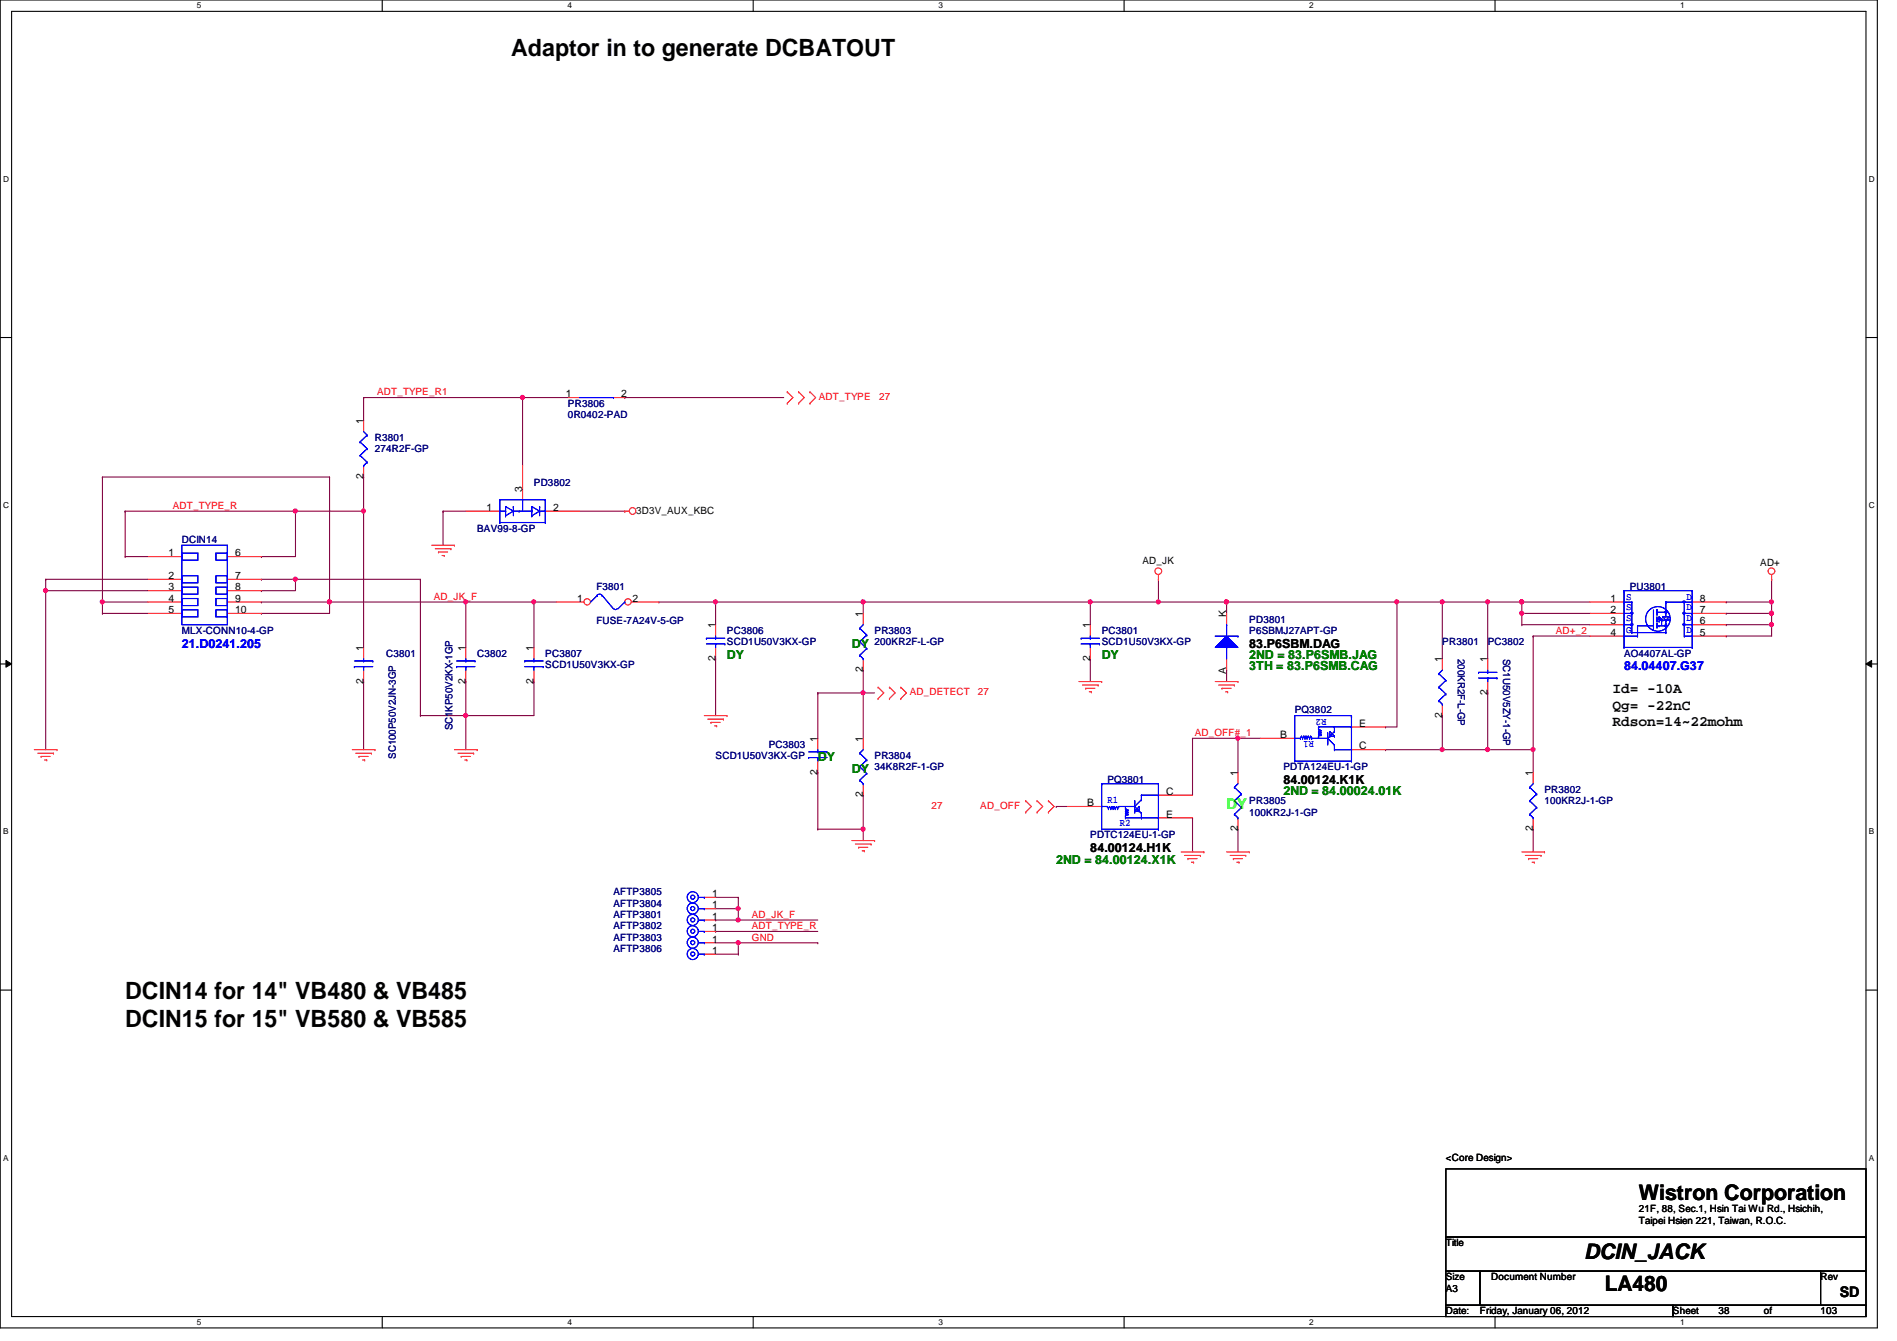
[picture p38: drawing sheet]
<svg xmlns="http://www.w3.org/2000/svg" width="297mm" height="210mm" viewBox="0 0 297 210" stroke-linecap="round" stroke-linejoin="round" font-family="sans-serif">
<defs><g id="words">
<g font-size="3.7">
<text x="80" y="8.8">Adaptor in to generate DCBATOUT</text>
<text x="19.6" y="156.4">DCIN14 for 14&quot; VB480 &amp; VB485</text>
<text x="19.6" y="160.8">DCIN15 for 15&quot; VB580 &amp; VB585</text>
</g>
<g font-size="3.3">
<text x="256.6" y="187.9">Wistron Corporation</text>
<text x="248.1" y="197">DCIN_JACK</text>
<text x="251.3" y="202.1">LA480</text>
</g>
<g font-size="2.3">
<text x="252.5" y="108.5">Id= -10A</text>
<text x="252.5" y="111.1">Qg= -22nC</text>
<text x="252.5" y="113.6">Rdson=14~22mohm</text>
<text x="288.1" y="203">SD</text>
</g>
<text font-size="2.3" fill="#0f0" x="192.1" y="126.6">DY</text>
<g font-size="1.9" fill="#00f">
<text x="28.5" y="101.4">21.D0241.205</text>
<text x="254.3" y="104.9">84.04407.G37</text>
</g>
<g font-size="1.9" fill="#008000">
<text x="133.4" y="101.4">DY</text>
<text x="113.8" y="103.2">DY</text>
<text x="172.5" y="103.2">DY</text>
<text x="195.6" y="104.9">3TH = 83.P6SMB.CAG</text>
<text x="195.6" y="103.2">2ND = 83.P6SMB.JAG</text>
<text x="128.1" y="119.2">DY</text>
<text x="133.4" y="120.9">DY</text>
<text x="201" y="124.5">2ND = 84.00024.01K</text>
<text x="165.4" y="135.2">2ND = 84.00124.X1K</text>
</g>
<g font-size="1.9">
<text x="195.6" y="101.4">83.P6SBM.DAG</text>
<text x="201" y="122.7">84.00124.K1K</text>
<text x="170.7" y="133.4">84.00124.H1K</text>
</g>
<g font-size="1.6" fill="#f00">
<text x="59.1" y="61.9">ADT_TYPE_R1</text>
<text x="128.2" y="62.6">ADT_TYPE</text>
<text x="137.7" y="62.6">27</text>
<text x="27" y="79.7">ADT_TYPE_R</text>
<text x="67.9" y="93.9">AD_JK_F</text>
<text x="243.6" y="99.2">AD+_2</text>
<text x="142.4" y="108.8">AD_DETECT</text>
<text x="153.1" y="108.8">27</text>
<text x="187.1" y="115.2">AD_OFF#_1</text>
<text x="145.8" y="126.6">27</text>
<text x="153.5" y="126.6">AD_OFF</text>
<text x="117.7" y="143.7">AD_JK_F</text>
<text x="117.7" y="145.5">ADT_TYPE_R</text>
<text x="117.7" y="147.2">GND</text>
</g>
<g font-size="1.6">
<text x="88.6" y="62.2">1</text>
<text x="97.3" y="62.2">2</text>
<text x="56.9" y="66.3" transform="rotate(-90 56.9 66.3)">1</text>
<text x="56.9" y="75" transform="rotate(-90 56.9 75)">2</text>
<text x="81.8" y="77" transform="rotate(-90 81.8 77)">3</text>
<text x="76.2" y="80">1</text>
<text x="86.6" y="80">2</text>
<text x="99.6" y="80.4">3D3V_AUX_KBC</text>
<text x="26.4" y="87.1">1</text>
<text x="36.8" y="87.1">6</text>
<text x="178.9" y="88.2">AD_JK</text>
<text x="275.6" y="88.6">AD+</text>
<text x="26.4" y="90.6">2</text>
<text x="26.4" y="92.4">3</text>
<text x="26.4" y="94.2">4</text>
<text x="26.4" y="96">5</text>
<text x="36.8" y="90.6">7</text>
<text x="36.8" y="92.4">8</text>
<text x="36.8" y="94.2">9</text>
<text x="36.8" y="96">10</text>
<text x="90.4" y="94.2">1</text>
<text x="99.1" y="94.2">2</text>
<text x="252.2" y="94.2">1</text>
<text x="252.2" y="96">2</text>
<text x="266.2" y="96">7</text>
<text x="266.2" y="94.2">8</text>
<text x="56.9" y="101.9" transform="rotate(-90 56.9 101.9)">1</text>
<text x="72.9" y="101.9" transform="rotate(-90 72.9 101.9)">1</text>
<text x="83.6" y="101.9" transform="rotate(-90 83.6 101.9)">1</text>
<text x="112" y="98.3" transform="rotate(-90 112 98.3)">1</text>
<text x="135.1" y="96.6" transform="rotate(-90 135.1 96.6)">1</text>
<text x="170.7" y="98.3" transform="rotate(-90 170.7 98.3)">1</text>
<text x="192" y="96.6" transform="rotate(-90 192 96.6)">K</text>
<text x="252.2" y="97.7">3</text>
<text x="252.2" y="99.5">4</text>
<text x="266.2" y="99.5">5</text>
<text x="266.2" y="97.7">6</text>
<text x="56.9" y="107" transform="rotate(-90 56.9 107)">2</text>
<text x="72.9" y="107" transform="rotate(-90 72.9 107)">2</text>
<text x="83.6" y="107" transform="rotate(-90 83.6 107)">2</text>
<text x="112" y="103.5" transform="rotate(-90 112 103.5)">2</text>
<text x="135.1" y="105.2" transform="rotate(-90 135.1 105.2)">2</text>
<text x="170.7" y="103.5" transform="rotate(-90 170.7 103.5)">2</text>
<text x="192" y="105.5" transform="rotate(-90 192 105.5)">A</text>
<text x="225.8" y="103.7" transform="rotate(-90 225.8 103.7)">1</text>
<text x="232.9" y="103.7" transform="rotate(-90 232.9 103.7)">1</text>
<text x="212.8" y="113.7">E</text>
<text x="225.8" y="112.4" transform="rotate(-90 225.8 112.4)">2</text>
<text x="232.9" y="108.8" transform="rotate(-90 232.9 108.8)">2</text>
<text x="128" y="116.1" transform="rotate(-90 128 116.1)">1</text>
<text x="135.1" y="116.1" transform="rotate(-90 135.1 116.1)">1</text>
<text x="200.4" y="115.5">B</text>
<text x="212.8" y="117.3">C</text>
<text x="128" y="121.2" transform="rotate(-90 128 121.2)">2</text>
<text x="135.1" y="124.8" transform="rotate(-90 135.1 124.8)">2</text>
<text x="182.6" y="124.4">C</text>
<text x="193.8" y="121.5" transform="rotate(-90 193.8 121.5)">1</text>
<text x="240" y="121.5" transform="rotate(-90 240 121.5)">1</text>
<text x="170.2" y="126.2">B</text>
<text x="182.6" y="128">E</text>
<text x="193.8" y="130.1" transform="rotate(-90 193.8 130.1)">2</text>
<text x="240" y="130.1" transform="rotate(-90 240 130.1)">2</text>
<text x="111.5" y="140.4">1</text>
<text x="111.5" y="144">1</text>
<text x="111.5" y="142.2">1</text>
<text x="111.5" y="145.8">1</text>
<text x="111.5" y="149.3">1</text>
<text x="111.5" y="147.5">1</text>
<text x="226.4" y="181.7">&lt;Core Design&gt;</text>
<text x="256.6" y="189.7">21F, 88, Sec.1, Hsin Tai Wu Rd., Hsichih,</text>
<text x="256.6" y="191.6">Taipei Hsien 221, Taiwan, R.O.C.</text>
<text x="226.4" y="195.1">Title</text>
<text x="226.4" y="200.4">Size</text>
<text x="226.4" y="202.2">A3</text>
<text x="233.5" y="200.4">Document Number</text>
<text x="285.1" y="200.4">Rev</text>
<text x="226.4" y="205.7">Date:</text>
<text x="231.7" y="205.7">Friday, January 06, 2012</text>
<text x="262" y="205.7">Sheet</text>
<text x="269.1" y="205.7">38</text>
<text x="276.2" y="205.7">of</text>
<text x="285.1" y="205.7">103</text>
</g>
<g font-size="1.6" fill="#000080">
<text x="88.9" y="63.7">PR3806</text>
<text x="88.9" y="65.4">0R0402-PAD</text>
<text x="58.7" y="69">R3801</text>
<text x="58.7" y="70.8">274R2F-GP</text>
<text x="83.6" y="76.1">PD3802</text>
<text x="74.7" y="83.2">BAV99-8-GP</text>
<text x="28.5" y="85">DCIN14</text>
<text x="93.4" y="92.3">F3801</text>
<text x="255.2" y="92.3">PU3801</text>
<text x="28.5" y="99.2">MLX-CONN10-4-GP</text>
<text x="93.4" y="97.6">FUSE-7A24V-5-GP</text>
<text x="113.8" y="99.2">PC3806</text>
<text x="113.8" y="101">SCD1U50V3KX-GP</text>
<text x="136.9" y="99.2">PR3803</text>
<text x="136.9" y="101">200KR2F-L-GP</text>
<text x="172.5" y="99.2">PC3801</text>
<text x="172.5" y="101">SCD1U50V3KX-GP</text>
<text x="195.6" y="97.5">PD3801</text>
<text x="195.6" y="99.2">P6SBMJ27APT-GP</text>
<text x="225.8" y="101">PR3801</text>
<text x="233" y="101">PC3802</text>
<text x="60.5" y="102.8">C3801</text>
<text x="74.7" y="102.8">C3802</text>
<text x="85.4" y="102.8">PC3807</text>
<text x="85.4" y="104.6">SCD1U50V3KX-GP</text>
<text x="228.3" y="103.1" transform="rotate(90 228.3 103.1)">200KR2F-L-GP</text>
<text x="235.4" y="103.1" transform="rotate(90 235.4 103.1)">SC1U50V5ZY-1-GP</text>
<text x="254.3" y="102.8">AO4407AL-GP</text>
<text x="202.7" y="111.7">PQ3802</text>
<text x="62" y="118.8" transform="rotate(-90 62 118.8)">SC100P50V2JN-3GP</text>
<text x="70.9" y="114.3" transform="rotate(-90 70.9 114.3)">SC1KP50V2KX-1GP</text>
<text x="112.1" y="118.8">SCD1U50V3KX-GP</text>
<text x="120.4" y="117">PC3803</text>
<text x="136.9" y="118.8">PR3804</text>
<text x="136.9" y="120.6">34K8R2F-1-GP</text>
<text x="173.4" y="122.5">PQ3801</text>
<text x="195.6" y="125.9">PR3805</text>
<text x="201" y="120.6">PDTA124EU-1-GP</text>
<text x="241.8" y="124.1">PR3802</text>
<text x="241.8" y="125.9">100KR2J-1-GP</text>
<text x="170.7" y="131.2">PDTC124EU-1-GP</text>
<text x="195.6" y="127.7">100KR2J-1-GP</text>
<text x="96.1" y="140.1">AFTP3805</text>
<text x="96.1" y="143.7">AFTP3801</text>
<text x="96.1" y="141.9">AFTP3804</text>
<text x="96.1" y="145.5">AFTP3802</text>
<text x="96.1" y="149">AFTP3806</text>
<text x="96.1" y="147.2">AFTP3803</text>
</g>
<g font-size="1.6" fill="#00f">
<text x="254.6" y="93.9">S</text>
<text x="254.6" y="95.5">S</text>
<text x="264.1" y="95.5">D</text>
<text x="264.1" y="93.9">D</text>
<text x="254.6" y="97.2">S</text>
<text x="254.6" y="99">G</text>
<text x="264.1" y="99">D</text>
<text x="264.1" y="97.2">D</text>
<text x="207.7" y="112.5" transform="rotate(180 207.7 112.5)">R2</text>
<text x="205.7" y="116" transform="rotate(180 205.7 116)">R1</text>
<text x="173.4" y="125.7">R1</text>
<text x="175.3" y="129.2">R2</text>
</g>
<g font-size="1.3">
<text x="30.8" y="1.3">5</text>
<text x="88.9" y="1.3">4</text>
<text x="146.9" y="1.3">3</text>
<text x="205" y="1.3">2</text>
<text x="263.1" y="1.3">1</text>
<text x=".5" y="28.4">D</text>
<text x="292.6" y="28.4">D</text>
<text x=".5" y="79.5">C</text>
<text x="292.6" y="79.5">C</text>
<text x=".5" y="130.6">B</text>
<text x="292.6" y="130.6">B</text>
<text x=".5" y="181.7">A</text>
<text x="292.6" y="181.7">A</text>
<text x="30.8" y="207.4">5</text>
<text x="88.9" y="207.4">4</text>
<text x="146.9" y="207.4">3</text>
<text x="205" y="207.4">2</text>
<text x="263.1" y="207.4">1</text>
</g>
</g></defs>
<path d="M0 0h294v207.9h-294zM1.8 1.8h290.4v204.3h-290.4z" fill="none" stroke="#000" stroke-width=".17"/>
<g fill="#fff">
<path d="M30.8 .2h.7v1.4h-.7z"/>
<path d="M30.8 206.2h.7v1.4h-.7z"/>
</g>
<path d="M59.9 0v1.8M59.9 206.1v1.8" fill="none" stroke="#000" stroke-width=".17"/>
<g fill="#fff">
<path d="M88.9 .2h.6v1.4h-.6z"/>
<path d="M88.9 206.2h.6v1.4h-.6z"/>
</g>
<path d="M117.9 0v1.8M117.9 206.1v1.8" fill="none" stroke="#000" stroke-width=".17"/>
<g fill="#fff">
<path d="M146.9 .2h.7v1.4h-.7z"/>
<path d="M146.9 206.2h.7v1.4h-.7z"/>
</g>
<path d="M176 0v1.8M176 206.1v1.8" fill="none" stroke="#000" stroke-width=".17"/>
<g fill="#fff">
<path d="M205 .2h.7v1.4h-.7z"/>
<path d="M205 206.2h.7v1.4h-.7z"/>
</g>
<path d="M234.1 0v1.8M234.1 206.1v1.8" fill="none" stroke="#000" stroke-width=".17"/>
<g fill="#fff">
<path d="M263.1 .2h.7v1.4h-.7z"/>
<path d="M263.1 206.2h.7v1.4h-.7z"/>
<path d="M.5 27.3h.9v1.4h-.9z"/>
<path d="M292.6 27.3h.9v1.4h-.9z"/>
<path d="M.5 78.4h.9v1.4h-.9z"/>
<path d="M292.6 78.4h.9v1.4h-.9z"/>
</g>
<path d="M0 52.8h1.8M292.2 52.8h1.8" fill="none" stroke="#000" stroke-width=".17"/>
<g fill="#fff">
<path d="M.5 129.5h.8v1.4h-.8z"/>
<path d="M292.6 129.5h.9v1.4h-.9z"/>
</g>
<path d="M0 103.9h1.8M292.2 103.9h1.8" fill="none" stroke="#000" stroke-width=".17"/>
<path d="M.9 103.4l.9 .5-.9 .5zM292.2 103.9l.9-.5v1z" fill="#000"/>
<path d="M.9 103.4l.9 .5-.9 .5zM292.2 103.9l.9-.5v1z" fill="none" stroke="#000" stroke-width=".16"/>
<g fill="#fff">
<path d="M.5 180.5h.8v1.4h-.8z"/>
<path d="M292.6 180.5h.9v1.4h-.9z"/>
</g>
<path d="M0 155h1.8M292.2 155h1.8" fill="none" stroke="#000" stroke-width=".17"/>
<path d="M192.1 94.2h.1M192.1 94.2h26.6" fill="none" stroke="#800040" stroke-width=".17"/>
<circle cx="192" cy="94.2" r=".32" fill="#f0f"/>
<circle cx="192" cy="94.2" r=".32" fill="none" stroke="#f0f" stroke-width=".17"/>
<path d="M277.4 94.2h.1M277.4 94.2v1.8M170.7 103.1h.1M170.7 103.1v3.6M193.8 115.6h.1M193.8 115.6h3.6" fill="none" stroke="#800040" stroke-width=".17"/>
<circle cx="277.4" cy="96" r=".32" fill="#f0f"/>
<circle cx="277.4" cy="96" r=".32" fill="none" stroke="#f0f" stroke-width=".17"/>
<path d="M238.3 97.8h.1M238.3 96h.1M238.3 97.8h10.7M238.3 96h10.7M238.3 96v1.8M186.7 128h.1M186.7 128v5.3" fill="none" stroke="#800040" stroke-width=".17"/>
<circle cx="238.3" cy="96" r=".32" fill="#f0f"/>
<circle cx="238.3" cy="96" r=".32" fill="none" stroke="#f0f" stroke-width=".17"/>
<path d="M233 94.2h.1M233 94.2h5.3" fill="none" stroke="#800040" stroke-width=".17"/>
<circle cx="238.3" cy="94.2" r=".32" fill="#f0f"/>
<circle cx="238.3" cy="94.2" r=".32" fill="none" stroke="#f0f" stroke-width=".17"/>
<circle cx="232.9" cy="94.2" r=".32" fill="#f0f"/>
<circle cx="232.9" cy="94.2" r=".32" fill="none" stroke="#f0f" stroke-width=".17"/>
<path d="M233 94.2h.1M233 94.2v8.9M240.1 117.3h.1M240.1 117.3v3.6" fill="none" stroke="#800040" stroke-width=".17"/>
<circle cx="240" cy="117.3" r=".32" fill="#f0f"/>
<circle cx="240" cy="117.3" r=".32" fill="none" stroke="#f0f" stroke-width=".17"/>
<path d="M270.3 94.2h.1M270.3 94.2h7.1M225.8 112h.1M225.8 112v5.3" fill="none" stroke="#800040" stroke-width=".17"/>
<circle cx="277.4" cy="94.2" r=".32" fill="#f0f"/>
<circle cx="277.4" cy="94.2" r=".32" fill="none" stroke="#f0f" stroke-width=".17"/>
<path d="M270.3 96h.1M270.3 99.6h.1M270.3 96h7.1M270.3 99.6h7.1M225.8 117.3h.1M225.8 117.3h7.2" fill="none" stroke="#800040" stroke-width=".17"/>
<circle cx="225.8" cy="117.3" r=".32" fill="#f0f"/>
<circle cx="225.8" cy="117.3" r=".32" fill="none" stroke="#f0f" stroke-width=".17"/>
<path d="M217 117.3h.1M217 117.3h8.8M233 117.3h.1M233 117.3h7.1" fill="none" stroke="#800040" stroke-width=".17"/>
<circle cx="232.9" cy="117.3" r=".32" fill="#f0f"/>
<circle cx="232.9" cy="117.3" r=".32" fill="none" stroke="#f0f" stroke-width=".17"/>
<path d="M225.8 94.2h.1M225.8 94.2v8.9M233 108.5h.1M233 108.5v8.8" fill="none" stroke="#800040" stroke-width=".17"/>
<circle cx="225.8" cy="94.2" r=".32" fill="#f0f"/>
<circle cx="225.8" cy="94.2" r=".32" fill="none" stroke="#f0f" stroke-width=".17"/>
<path d="M218.7 94.2h.1M218.7 94.2h7.1M240.1 99.6h.1M240.1 99.6h8.9M277.4 97.8h.1M277.4 97.8v1.8" fill="none" stroke="#800040" stroke-width=".17"/>
<circle cx="218.7" cy="94.2" r=".32" fill="#f0f"/>
<circle cx="218.7" cy="94.2" r=".32" fill="none" stroke="#f0f" stroke-width=".17"/>
<path d="M270.3 97.8h.1M270.3 97.8h7.1M240.1 129.8h.1M240.1 129.8v3.5" fill="none" stroke="#800040" stroke-width=".17"/>
<circle cx="277.4" cy="97.8" r=".32" fill="#f0f"/>
<circle cx="277.4" cy="97.8" r=".32" fill="none" stroke="#f0f" stroke-width=".17"/>
<path d="M170.7 94.2h.1M170.7 94.2v3.6M181.4 90.7h.1M181.4 90.7v3.5h-10.7M192.1 94.2h.1M192.1 94.2v1.8M218.7 94.2h.1M218.7 94.2v19.6M165.4 126.2h.1M165.4 126.2h1.8" fill="none" stroke="#800040" stroke-width=".17"/>
<circle cx="170.7" cy="94.2" r=".32" fill="#f0f"/>
<circle cx="170.7" cy="94.2" r=".32" fill="none" stroke="#f0f" stroke-width=".17"/>
<path d="M277.4 96h.1M277.4 96v1.8M192.1 104.9h.1M192.1 104.9v1.8" fill="none" stroke="#800040" stroke-width=".17"/>
<circle cx="277.4" cy="96" r=".32" fill="#f0f"/>
<circle cx="277.4" cy="96" r=".32" fill="none" stroke="#f0f" stroke-width=".17"/>
<path d="M238.3 94.2h.1M238.3 94.2h10.7M238.3 94.2v1.8M240.1 99.6h.1M240.1 99.6v17.7M277.4 90.7h.1M277.4 90.7v3.5M186.7 115.6h.1M186.7 115.6v8.9" fill="none" stroke="#800040" stroke-width=".17"/>
<circle cx="238.3" cy="94.2" r=".32" fill="#f0f"/>
<circle cx="238.3" cy="94.2" r=".32" fill="none" stroke="#f0f" stroke-width=".17"/>
<path d="M181.4 94.2h.1M181.4 94.2h10.7" fill="none" stroke="#800040" stroke-width=".17"/>
<circle cx="192" cy="94.2" r=".32" fill="#f0f"/>
<circle cx="192" cy="94.2" r=".32" fill="none" stroke="#f0f" stroke-width=".17"/>
<circle cx="181.4" cy="94.2" r=".32" fill="#f0f"/>
<circle cx="181.4" cy="94.2" r=".32" fill="none" stroke="#f0f" stroke-width=".17"/>
<path d="M128.1 108.5h.1M128.1 108.5h7.1M135.2 108.5h.1M135.2 108.5v7.1M135.2 129.8h.1M135.2 129.8v1.8" fill="none" stroke="#800040" stroke-width=".17"/>
<circle cx="135.1" cy="129.8" r=".32" fill="#f0f"/>
<circle cx="135.1" cy="129.8" r=".32" fill="none" stroke="#f0f" stroke-width=".17"/>
<path d="M135.2 108.5h.1M135.2 108.5h1.7" fill="none" stroke="#800040" stroke-width=".17"/>
<circle cx="135.1" cy="108.4" r=".32" fill="#f0f"/>
<circle cx="135.1" cy="108.4" r=".32" fill="none" stroke="#f0f" stroke-width=".17"/>
<path d="M135.2 94.2h.1M135.2 94.2v1.8M135.2 94.2h35.5M128.1 108.5h.1M128.1 108.5v7.1M135.2 104.9h.1M135.2 104.9v3.6M128.1 120.9h.1M128.1 129.8h.1M128.1 120.9v8.9M135.2 124.5h.1M135.2 124.5v5.3h-7.1" fill="none" stroke="#800040" stroke-width=".17"/>
<circle cx="135.1" cy="94.2" r=".32" fill="#f0f"/>
<circle cx="135.1" cy="94.2" r=".32" fill="none" stroke="#f0f" stroke-width=".17"/>
<path d="M7.2 90.7h.1M7.2 90.7h16M40.9 96h.1M46.3 90.7h.1M46.3 90.7v1.8M51.6 94.2h.1M51.6 94.2v1.8h-10.7M225.8 94.2h.1M225.8 94.2h7.2M217 113.8h.1M217 113.8h1.7" fill="none" stroke="#800040" stroke-width=".17"/>
<circle cx="51.6" cy="94.2" r=".32" fill="#f0f"/>
<circle cx="51.6" cy="94.2" r=".32" fill="none" stroke="#f0f" stroke-width=".17"/>
<g fill="none" stroke="#800040" stroke-width=".17">
<path d="M16 74.7h.1M16 74.7h35.6M51.6 74.7h.1M51.6 74.7v19.5h-10.7M7.2 92.5h.1M7.2 92.5v24.8M40.9 94.2h.1M46.3 80h.1M46.3 80v7.1M56.9 106.7h.1M56.9 106.7v10.6M72.9 112h.1"/>
<path d="M72.9 112v5.3"/>
</g>
<circle cx="7.1" cy="92.4" r=".32" fill="#f0f"/>
<circle cx="7.1" cy="92.4" r=".32" fill="none" stroke="#f0f" stroke-width=".17"/>
<path d="M83.6 94.2h.1M83.6 94.2h3.6" fill="none" stroke="#800040" stroke-width=".17"/>
<circle cx="83.6" cy="94.2" r=".32" fill="#f0f"/>
<circle cx="83.6" cy="94.2" r=".32" fill="none" stroke="#f0f" stroke-width=".17"/>
<path d="M46.3 80h.1M46.3 80h10.6M103.2 94.2h.1M103.2 94.2h8.9M112.1 94.2h.1M112.1 94.2v3.6" fill="none" stroke="#800040" stroke-width=".17"/>
<circle cx="46.2" cy="80" r=".32" fill="#f0f"/>
<circle cx="46.2" cy="80" r=".32" fill="none" stroke="#f0f" stroke-width=".17"/>
<path d="M56.9 62.2h.1M56.9 62.2v3.6M72.9 106.7h.1M72.9 106.7v5.3" fill="none" stroke="#800040" stroke-width=".17"/>
<circle cx="72.9" cy="112" r=".32" fill="#f0f"/>
<circle cx="72.9" cy="112" r=".32" fill="none" stroke="#f0f" stroke-width=".17"/>
<path d="M7.2 92.5h.1M7.2 92.5h16M16 96h.1M16 96h7.2M19.6 87.1h.1M19.6 87.1h3.6M56.9 80h.1M56.9 80v21.3" fill="none" stroke="#800040" stroke-width=".17"/>
<circle cx="56.9" cy="80" r=".32" fill="#f0f"/>
<circle cx="56.9" cy="80" r=".32" fill="none" stroke="#f0f" stroke-width=".17"/>
<g fill="none" stroke="#800040" stroke-width=".17">
<path d="M16 74.7h.1M16 74.7v21.3M16 94.2h.1M16 94.2h7.2M19.6 80h.1M19.6 80v7.1M40.9 92.5h.1M40.9 92.5h5.4M65.8 90.7h.1M65.8 90.7v21.3M72.9 94.2h.1M72.9 94.2v7.1"/>
<path d="M112.1 103.1h.1M112.1 103.1v8.9"/>
</g>
<circle cx="16" cy="94.2" r=".32" fill="#f0f"/>
<circle cx="16" cy="94.2" r=".32" fill="none" stroke="#f0f" stroke-width=".17"/>
<path d="M7.2 90.7h.1M7.2 90.7v1.8M19.6 80h.1M19.6 80h26.7M40.9 87.1h.1M40.9 90.7h.1M40.9 87.1h5.4M40.9 90.7h5.4M51.6 94.2h.1M51.6 94.2h21.3M65.8 112h.1M65.8 112h7.1" fill="none" stroke="#800040" stroke-width=".17"/>
<circle cx="51.6" cy="94.2" r=".32" fill="#f0f"/>
<circle cx="51.6" cy="94.2" r=".32" fill="none" stroke="#f0f" stroke-width=".17"/>
<path d="M56.9 74.7h.1M56.9 74.7v5.3M112.1 94.2h.1M112.1 94.2h23.1" fill="none" stroke="#800040" stroke-width=".17"/>
<circle cx="112" cy="94.2" r=".32" fill="#f0f"/>
<circle cx="112" cy="94.2" r=".32" fill="none" stroke="#f0f" stroke-width=".17"/>
<path d="M46.3 90.7h.1M46.3 90.7h19.5" fill="none" stroke="#800040" stroke-width=".17"/>
<circle cx="46.2" cy="90.7" r=".32" fill="#f0f"/>
<circle cx="46.2" cy="90.7" r=".32" fill="none" stroke="#f0f" stroke-width=".17"/>
<path d="M193.8 115.6h.1M193.8 115.6v5.3" fill="none" stroke="#800040" stroke-width=".17"/>
<circle cx="193.8" cy="115.5" r=".32" fill="#f0f"/>
<circle cx="193.8" cy="115.5" r=".32" fill="none" stroke="#f0f" stroke-width=".17"/>
<path d="M81.8 62.2h.1M81.8 62.2h7.1M186.7 115.6h.1M186.7 115.6h7.1M193.8 129.8h.1M193.8 129.8v3.5" fill="none" stroke="#800040" stroke-width=".17"/>
<circle cx="81.8" cy="62.2" r=".32" fill="#f0f"/>
<circle cx="81.8" cy="62.2" r=".32" fill="none" stroke="#f0f" stroke-width=".17"/>
<path d="M97.8 62.2h.1M97.8 62.2h24.9M112.1 145.8h.1M112.1 145.8h16M112.1 147.6h3.5M112.1 142.2h3.5M115.6 144h.1M115.6 147.6h.1M115.6 142.2h.1M115.6 144h12.5M115.6 142.2v1.8" fill="none" stroke="#800040" stroke-width=".17"/>
<circle cx="115.6" cy="142.2" r=".32" fill="#f0f"/>
<circle cx="115.6" cy="142.2" r=".32" fill="none" stroke="#f0f" stroke-width=".17"/>
<circle cx="115.6" cy="144" r=".32" fill="#f0f"/>
<circle cx="115.6" cy="144" r=".32" fill="none" stroke="#f0f" stroke-width=".17"/>
<g fill="none" stroke="#800040" stroke-width=".17">
<path d="M56.9 62.2h.1M56.9 62.2h24.9M81.8 62.2h.1M81.8 62.2v10.7M69.4 80h.1M69.4 80v5.3M69.4 80h3.5M72.9 94.2h.1M72.9 94.2h10.7M83.6 94.2h.1M83.6 94.2v7.1M90.7 80h7.1"/>
<path d="M97.8 80h.1M72.9 112h.1M83.6 106.7h.1M83.6 106.7v5.3h-10.7M112.1 144h.1M112.1 144h3.5M112.1 140.5h3.5M115.6 140.5h.1M115.6 142.2h.1M115.6 140.5v1.7"/>
</g>
<circle cx="72.9" cy="94.2" r=".32" fill="#f0f"/>
<circle cx="72.9" cy="94.2" r=".32" fill="none" stroke="#f0f" stroke-width=".17"/>
<path d="M112.1 149.4h3.5M115.6 149.4h.1M115.6 147.6h.1M115.6 147.6v1.8" fill="none" stroke="#800040" stroke-width=".17"/>
<circle cx="115.6" cy="147.5" r=".32" fill="#f0f"/>
<circle cx="115.6" cy="147.5" r=".32" fill="none" stroke="#f0f" stroke-width=".17"/>
<path d="M115.6 147.6h12.5M128.1 147.6h.1" fill="none" stroke="#800040" stroke-width=".17"/>
<g fill="none" stroke="#f00" stroke-width=".17">
<path d="M56.9 65.8v1.8M56.9 72.9v1.8M81.8 72.9v5.3M88.9 62.2h1.8M96.1 62.2h1.7M123.3 63.1h.1M123.3 61.3h.1M123.3 61.3l.9 .9-.9 .9M125 61.3h.1M125 63.1h.1M125 61.3l.9 .9-.9 .9M126.8 63.1h.1"/>
<path d="M126.8 61.3h.1M126.8 61.3l.9 .9-.9 .9M23.2 87.1h5.3M23.2 90.7h5.3M23.2 92.5h5.3M23.2 94.2h5.3M23.2 96h5.3M35.6 87.1h5.3M35.6 90.7h5.3M35.6 92.5h5.3M35.6 94.2h5.3M35.6 96h5.3"/>
<path d="M67.6 85.3h3.6M68.2 85.9h2.4M68.7 86.4h.1M68.7 86.4h1.4M69.2 87h.4M69.6 87h.1M70.6 85.9h.1M71.2 85.3h.1M72.9 80h5.4M85.4 80h5.3M97.8 80h.1M97.8 80h.7"/>
<path d="M112.1 97.8v1.8M135.2 96v1.8M181.4 90.7h.1M181.4 90v.7M192.1 96v1.8M277.4 90.7h.1M277.4 90v.7M5.4 117.3h3.5M5.9 117.9h2.5M6.4 118.4h.1M6.4 118.4h1.5M7 119h.3"/>
<path d="M7.3 119h.1M8.4 117.9h.1M8.9 117.3h.1M55.2 117.3h3.5M55.7 117.9h2.5M56.2 118.4h.1M56.2 118.4h1.5M56.8 119h.3M57.1 119h.1M58.2 117.9h.1M58.7 117.3h.1M71.2 117.3h3.5"/>
<path d="M71.7 117.9h2.5M72.2 118.4h.1M72.2 118.4h1.5M72.8 119h.3M72.9 101.3v1.8M72.9 104.9v1.8M73.1 119h.1M74.2 117.9h.1M74.7 117.3h.1M83.6 101.3v1.8M83.6 104.9v1.8M110.3 112h3.5"/>
<path d="M110.8 112.6h2.5M111.3 113.1h.1M111.3 113.1h1.5M111.9 113.6h.3M112.1 101.3v1.8M112.2 113.6h.1M113.3 112.6h.1M113.8 112h.1M128.1 115.6v1.7M128.1 119.1v1.8M135.2 103.1v1.8M135.2 115.6v1.7"/>
<path d="M137.5 109.3h.1M137.5 107.6h.1M137.5 107.6l.9 .9-.9 .8M139.3 107.6h.1M139.3 109.3h.1M139.3 107.6l.9 .9-.9 .8M141.1 109.3h.1M141.1 107.6h.1M141.1 107.6l.8 .9-.8 .8M168.9 106.7h3.6M169.5 107.2h2.5M170 107.7h.1"/>
<path d="M170 107.7h1.4M170.6 108.3h.3M170.9 108.3h.1M172 107.2h.1M172.5 106.7h.1M190.3 106.7h3.5M190.8 107.2h2.5M191.3 107.7h.1M191.3 107.7h1.5M191.9 108.3h.3M192.1 103.1v1.8M192.2 108.3h.1"/>
<path d="M193.3 107.2h.1M193.8 106.7h.1M197.4 115.6h5.3M211.6 117.3h5.4M211.6 113.8h5.4M225.8 103.1v1.8M225.8 110.2v1.8M233 103.1v1.8M233 106.7v1.8M133.4 131.6h3.5M133.9 132.1h2.5M134.4 132.6h.1"/>
<path d="M134.4 132.6h1.5M135 133.2h.3M135.2 122.7v1.8M135.3 133.2h.1M136.4 132.1h.1M136.9 131.6h.1M160.6 127.1h.1M160.6 125.3h.1M160.6 125.3l.9 .9-.9 .9M162.4 125.3h.1M162.4 127.1h.1M162.4 125.3l.9 .9-.9 .9"/>
<path d="M164.2 127.1h.1M164.2 125.3h.1M164.2 125.3l.9 .9-.9 .9M185 133.3h3.5M185.5 133.9h2.5M186 134.4h.1M186 134.4h1.4M186.6 135h.3M186.9 135h.1M188 133.9h.1M188.5 133.3h.1M192.1 133.3h3.5"/>
<path d="M192.6 133.9h2.5M193.1 134.4h.1M193.1 134.4h1.5M193.7 135h.3M194 135h.1M195.1 133.9h.1M195.6 133.3h.1M238.3 133.3h3.5M238.8 133.9h2.5M239.3 134.4h.1M239.3 134.4h1.5M239.9 135h.3"/>
<path d="M240.1 120.9v1.8M240.1 128v1.8M240.2 135h.1M241.3 133.9h.1M241.8 133.3h.1M110.3 140.5h1.8M110.3 145.8h1.8M110.3 144h1.8M110.3 142.2h1.8"/>
<circle cx="99" cy="80" r=".52"/>
<circle cx="181.4" cy="89.4" r=".52"/>
<circle cx="277.4" cy="89.4" r=".52"/>
</g>
<path d="M226.4 183h65.8v10.6h-65.8zM226.4 193.6h65.8v5.4h-65.8zM226.4 199h5.3v5.3h-5.3zM231.7 199h53.4v5.3h-53.4zM285.1 199h7.1v5.3h-7.1zM226.4 204.3h35.6v1.8h-35.6zM262 204.3h30.2v1.8h-30.2z" fill="none" stroke="#000" stroke-width=".17"/>
<g fill="none" stroke="#00f" stroke-width=".17">
<path d="M56.4 69.2h.1M56.4 71.3h.1M56.4 69.2l1.1 1M56.4 71.3l1.1 1M56.9 72.9h.1M56.9 67.6l.6 .5M57.5 68.1h.1M57.5 70.2h.1M57.5 72.3h.1M57.5 68.1l-1.1 1.1M57.5 70.2l-1.1 1.1M57.5 72.3l-.6 .6"/>
<path d="M78.3 78.2h.1M78.3 78.2v3.6M78.3 78.2h7.1M79.2 79.3h.1M79.2 79.3v1.4M79.2 79.3l1.2 .7M80.4 79.3h.1M80.4 79.3v1.4M81.8 78.2h.1M81.8 78.2v1.8M83.3 79.3h.1M83.3 79.3v1.4"/>
<path d="M83.3 79.3l1.2 .7M84.5 79.3h.1M84.5 79.3v1.4M85.4 78.2h.1M85.4 78.2v3.6M90.7 62.2h5.4M96.1 62.2h.1M28.5 86.6h2.5v1.1h-2.5zM28.5 90.1h2.5v1.1h-2.5zM28.5 91.9h2.5v1.1h-2.5zM28.5 93.7h2.5v1.1h-2.5zM28.5 95.5h2.5v1.1h-2.5z"/>
<path d="M28.5 85.3h7.1v12.5h-7.1zM33.8 86.6h1.8v1.1h-1.8zM33.8 90.1h1.8v1.1h-1.8zM33.8 91.9h1.8v1.1h-1.8zM33.8 93.7h1.8v1.1h-1.8zM33.8 95.5h1.8v1.1h-1.8zM78.3 81.8h.1M78.3 80h.9M78.3 81.8h7.1M79.2 80h.1M79.2 80.7h.1M80.4 80h.1"/>
<path d="M80.4 80h2.9M80.4 80l-1.2 .7M81.3 80h.1M83.3 80h.1M83.3 80.7h.1M84.5 80h.1M84.5 80h.9M84.5 80l-1.2 .7M85.4 80h.1M85.4 81.8h.1M110.6 99.9h.1M110.6 99.9h2.9"/>
<path d="M112.1 99.9h.1M112.1 99.6v.3M134.6 98.3h.1M134.6 98.3l1.1 1.1M135.2 97.8l-.6 .5M135.7 99.4h.1M135.7 99.4l-1.1 1.1M71.5 104.4h.1M71.5 103.5h2.9M71.5 104.4h2.9M72.9 103.5h.1M72.9 104.4h.1"/>
<path d="M72.9 103.1v.4M72.9 104.4v.5M74.4 103.5h.1M82.2 103.5h.1M82.2 103.5h2.8M82.2 104.4h2.8M83.6 103.5h.1M83.6 104.4h.1M83.6 103.1v.4M83.6 104.4v.5M85 104.4h.1M110.6 100.8h2.9"/>
<path d="M112.1 100.8h.1M112.1 100.8v.5M113.5 100.8h.1M126.6 118.6h.1M126.6 117.7h2.9M126.6 118.6h2.9M128.1 117.7h.1M128.1 118.6h.1M128.1 117.3v.4M128.1 118.6v.5M129.5 117.7h.1M134.6 117.9h.1"/>
<path d="M134.6 100.5h.1M134.6 102.6h.1M134.6 117.9l1.1 1.1M134.6 100.5l1.1 1M134.6 102.6l.6 .5M135.2 103.1h.1M135.2 117.3l-.6 .6M135.7 119h.1M135.7 101.5h.1M135.7 119l-1.1 1M135.7 101.5l-1.1 1.1M202.7 112h.1"/>
<path d="M202.7 119.1h.1M202.7 115.6h.9M202.7 112h8.9M202.7 112v7.1M202.7 119.1h8.9M203.6 115.6h.1M203.8 115.2h.1M203.8 115.2l-.2 .4M203.8 115.2l.2 .4M204 115.6h.1M204.2 115.2h.1M204.2 115.2l-.2 .4"/>
<path d="M204.2 115.2l.1 .4M204.3 115.6h.1M204.5 115.2h.1M204.5 115.2l-.2 .4M204.5 115.2l.2 .4M204.7 115.6h.1M204.8 115.2h.1M204.8 115.2l-.1 .4M204.8 115.2l.3 .4M205.1 115.6h.1M205.2 115.2h.1M205.2 115.2l-.1 .4"/>
<path d="M205.2 115.2l.2 .4M205.4 115.6h.1M205.4 115.6h2.5M206.5 115.2h.1M206.5 114.9h.1M206.5 114.5h.1M206.5 114.1h.1M206.5 113.8h.1M206.5 113.8h5.1M206.5 113.8v.3M206.5 115.2v.4M206.5 114.9l.3 .1"/>
<path d="M206.5 114.5l.3 .2M206.5 114.1l.3 .2M206.8 115h.1M206.8 114.7h.1M206.8 114.3h.1M206.8 115l-.3 .2M206.8 114.7l-.3 .2M206.8 114.3l-.3 .2M207.9 115.6h.1M207.9 116.5h.1M207.9 114.7v1.8M207.9 115.6l1.1 1"/>
<path d="M208.2 114.5h.1M208.2 115h.1M208.2 115.2h.1M208.2 115.2h.8M208.2 114.5l.8 .7M208.2 114.5v.7M209 114.5h.1M209 113.8h.1M209 116.6h.1M209 117.3h.1M209 115.2h.1M209 114.5l-1.1 1.1"/>
<path d="M209 113.8v.7M209 116.6v.7M209 117.3h2.6M211.6 113.8h.1M211.6 117.3h.1M211.6 112.2h.1M211.6 112h.1M211.6 119.1h.1M211.6 112v7.1M225.3 105.5h.1M225.3 107.6h.1M225.3 109.7h.1"/>
<path d="M225.3 105.5l1.1 1M225.3 107.6l1.1 1M225.3 109.7l.5 .5M225.8 110.2h.1M225.8 104.9l-.5 .6M226.4 106.5h.1M226.4 108.6h.1M226.4 106.5l-1.1 1.1M226.4 108.6l-1.1 1.1M231.5 105.2h.1M231.5 105.2h2.9M231.5 106.1h2.9"/>
<path d="M233 105.2h.1M233 106.1h.1M233 104.9v.3M233 106.1v.6M234.4 106.1h.1M134.6 120h.1M134.6 122.1h.1M134.6 120l1.1 1.1M134.6 122.1l.6 .6M135.2 122.7h.1M135.7 121.1h.1M135.7 121.1l-1.1 1"/>
<path d="M239.5 123.2h.1M239.5 125.3h.1M239.5 127.5h.1M239.5 123.2l1.1 1.1M239.5 125.3l1.1 1.1M239.5 127.5l.6 .5M240.1 128h.1M240.1 122.7l-.6 .5M240.6 124.3h.1M240.6 126.4h.1M240.6 124.3l-1.1 1M240.6 126.4l-1.1 1.1"/>
<path d="M109.4 140.5h.9M109.4 145.8h.9M109.4 144h.9M109.4 142.2h.9M110.3 140.5h.1M110.3 145.8h.1M110.3 144h.1M110.3 142.2h.1"/>
<circle cx="108.5" cy="142.2" r=".32"/>
<circle cx="108.5" cy="140.4" r=".32"/>
<circle cx="108.5" cy="145.8" r=".32"/>
<circle cx="108.5" cy="144" r=".32"/>
<circle cx="108.5" cy="142.2" r=".87"/>
<circle cx="108.5" cy="145.8" r=".87"/>
<circle cx="108.5" cy="140.4" r=".87"/>
<circle cx="108.5" cy="144" r=".87"/>
</g>
<path d="M192.1 99.6l1.7 1.7h-3.5z" fill="#00f"/>
<path d="M190.3 99.6h3.5M192.1 99.6l1.7 1.7h-3.5zM192.1 97.8h.1M192.1 97.8v1.8M193.8 99.6h.1M192.1 101.3h.1M192.1 101.3v1.8" fill="none" stroke="#00f" stroke-width=".17"/>
<path d="M192.1 99.6l1.7 1.7h-3.5z" fill="#00f"/>
<g fill="none" stroke="#00f" stroke-width=".17">
<path d="M169.3 99.9h.1M169.3 99.9h2.9M170.7 99.9h.1M170.7 99.6v.3M190.3 99.6h3.5M192.1 99.6l1.7 1.7h-3.5zM192.1 97.8h.1M192.1 97.8v1.8M193.8 99.6h.1M169.3 100.8h2.9M170.7 100.8h.1M170.7 100.8v.5"/>
<path d="M172.2 100.8h.1M192.1 101.3h.1M192.1 101.3v1.8M109.4 149.4h.9M109.4 147.6h.9M110.3 149.4h.1M110.3 147.6h.1"/>
<circle cx="108.5" cy="149.3" r=".32"/>
<circle cx="108.5" cy="147.5" r=".32"/>
<circle cx="108.5" cy="149.3" r=".87"/>
<circle cx="108.5" cy="147.5" r=".87"/>
</g>
<path d="M170.7 97.8v1.8M170.7 101.3v1.8M110.3 149.4h1.8M110.3 147.6h1.8" fill="none" stroke="#f00" stroke-width=".17"/>
<circle cx="92" cy="94.2" r=".5" fill="#fff"/>
<g fill="none" stroke="#f00" stroke-width=".17">
<path d="M87.2 94.2h4.2"/>
<circle cx="92" cy="94.2" r=".5"/>
</g>
<circle cx="98.3" cy="94.2" r=".5" fill="#fff"/>
<g fill="none" stroke="#f00" stroke-width=".17">
<path d="M98.9 94.2h4.3M249 94.2h5.3M249 96h5.3M249 97.8h5.3M249 99.6h5.3M265 94.2h5.3M265 96h5.3M265 97.8h5.3M265 99.6h5.3M56.9 101.3v1.8M56.9 104.9v1.8M167.2 126.2h5.3"/>
<path d="M181.4 128h5.3M181.4 124.5h5.3M193.8 120.9v1.8M193.8 128v1.8"/>
<circle cx="98.3" cy="94.2" r=".5"/>
</g>
<g fill="none" stroke="#00f" stroke-width=".17">
<path d="M93.5 93.1l.4-.1 .3 .2M93.6 93.2h.1M93.6 93.2l-1.1 1M94.3 93.2h.1M94.3 93.2l1.8 2.1M96.1 95.2a.34 .34 0 0 0 .6 0M97.8 94.2h.1M97.8 94.2l-1 1.1M254.3 94.2h.1M254.3 99.6h.1M254.3 97.8h.1M254.3 92.5h.1"/>
<path d="M254.3 94.2h1.2M254.3 99.6h2.1M254.3 97.8h1.2M254.3 96h1.2M254.3 92.5h10.7M254.3 92.5v8.8M255.4 95.9h.2v.2h-.2zM255.4 97.7h.2v.2h-.2zM255.5 99h.1M255.5 94.2h.1M255.5 96h.1M255.5 99h5.4"/>
<path d="M255.5 94.2v4.8M256.4 98h.1M256.4 99.6h.1M256.4 98h2.5M256.4 98v1.6M258.9 98.3h.1M258.9 95.5v2.8M259.5 98h.1M259.5 97.6h.1M259.5 95.8h.1M259.5 95.5h.1M259.5 96.2h.1"/>
<path d="M259.5 97.2h.1M259.5 98h1.4M259.5 95.5v.7M259.5 96.6v.6M259.5 97.6v.7M259.5 96.9h.3M259.5 95.8h1.4M259.8 98h.1M259.8 97.2h.1M259.8 96.7h.1M259.8 96.6h.1M259.8 96.9h.1"/>
<path d="M259.8 96.6v.6M259.8 96.6l.4 .3M260.2 96.9h.1M260.2 96.9l-.4 .3M260.2 96.9v1.1M260.3 97.1h.1M260.3 96.6h.1M260.3 97.1h1.1M260.3 96.6h1.1M260.3 96.6l.6 .5M260.7 95.7h.3v.2h-.3zM260.7 97.8h.3v.2h-.3z"/>
<path d="M260.9 97.1h.1M260.9 97.6h.1M260.9 98h.1M260.9 99h.1M260.9 94.2h.1M260.9 94.2v2.4M260.9 97.1v1.9M260.9 94.2h4.1M261.4 97.1h.1M261.4 96.6h.1M261.4 96.6l-.5 .5M263.6 97.7h.2v.2h-.2z"/>
<path d="M263.6 95.9h.2v.2h-.2zM263.6 94.1h.2v.2h-.2zM263.7 99.6h.1M263.7 97.8h.1M263.7 94.2v5.4M263.7 99.6h1.3M263.7 97.8h1.3M263.7 96h1.3M265 99.6h.1M265 96h.1M265 92.5h.1M265 92.5v8.8"/>
<path d="M55.5 104.4h.1M55.5 103.5h2.9M55.5 104.4h2.9M56.9 103.5h.1M56.9 104.4h.1M56.9 103.1v.4M56.9 104.4v.5M58.4 103.5h.1M254.3 101.3h.1M254.3 101.3h10.7M265 101.3h.1M172.5 129.8h.1"/>
<path d="M172.5 122.7h.1M172.5 126.2h.9M172.5 129.8h8.9M172.5 122.7v7.1M172.5 122.7h8.9M173.4 126.2h.1M173.4 126.2l.2 .4M173.6 126.6h.1M173.7 126.2h.1M173.7 126.2l-.1 .4M173.7 126.2l.2 .4M173.9 126.6h.1"/>
<path d="M174.1 126.2h.1M174.1 126.2l-.2 .4M174.1 126.2l.2 .4M174.3 126.6h.1M174.5 126.2h.1M174.5 126.2l-.2 .4M174.5 126.2l.1 .4M174.6 126.6h.1M174.8 126.2h.1M174.8 126.2l-.2 .4M174.8 126.2l.2 .4M175 126.6h.1"/>
<path d="M175.2 126.2h.1M175.2 126.2h2.5M175.2 126.2l-.2 .4M176.2 126.6h.1M176.2 127h.1M176.2 127.3h.1M176.2 127.7h.1M176.2 128h.1M176.2 128h5.2M176.2 126.2v.4M176.2 127.7v.3M176.2 126.6l.4 .2"/>
<path d="M176.2 127l.4 .1M176.2 127.3l.4 .2M176.6 126.8h.1M176.6 127.1h.1M176.6 127.5h.1M176.6 126.8l-.4 .2M176.6 127.1l-.4 .2M176.6 127.5l-.4 .2M177.7 126.2h.1M177.7 125.3h.1M177.7 127.1h.1M177.7 127h.1"/>
<path d="M177.7 125.3v1.8M177.7 126.2l1 1.1M177.7 127h.7M178.4 126.2h.1M178.4 126.8h.1M178.4 127h.1M178.4 126.2l-.7 .8M178.4 126.2v.8M178.7 127.3h.1M178.7 128h.1M178.7 125.2h.1M178.7 124.5h.1"/>
<path d="M178.7 124.5v.7M178.7 127.3v.7M178.7 125.2l-1 1M178.7 124.5h2.7M181.4 128h.1M181.4 124.5h.1M181.4 129.6h.1M181.4 129.8h.1M181.4 122.7h.1M181.4 122.7v7.1M193.3 123.2h.1M193.3 125.3h.1"/>
<path d="M193.3 127.5h.1M193.3 123.2l1.1 1.1M193.3 125.3l1.1 1.1M193.3 127.5l.5 .5M193.8 128h.1M193.8 122.7l-.5 .5M194.4 124.3h.1M194.4 126.4h.1M194.4 124.3l-1.1 1M194.4 126.4l-1.1 1.1"/>
<circle cx="259.6" cy="96.9" r="1.93"/>
</g>
<circle cx="192" cy="94.2" r=".32" fill="#f0f"/>
<circle cx="192" cy="94.2" r=".32" fill="none" stroke="#f0f" stroke-width=".17"/>
<circle cx="277.4" cy="96" r=".32" fill="#f0f"/>
<circle cx="277.4" cy="96" r=".32" fill="none" stroke="#f0f" stroke-width=".17"/>
<circle cx="238.3" cy="96" r=".32" fill="#f0f"/>
<circle cx="238.3" cy="96" r=".32" fill="none" stroke="#f0f" stroke-width=".17"/>
<circle cx="238.3" cy="94.2" r=".32" fill="#f0f"/>
<circle cx="238.3" cy="94.2" r=".32" fill="none" stroke="#f0f" stroke-width=".17"/>
<circle cx="232.9" cy="94.2" r=".32" fill="#f0f"/>
<circle cx="232.9" cy="94.2" r=".32" fill="none" stroke="#f0f" stroke-width=".17"/>
<circle cx="240" cy="117.3" r=".32" fill="#f0f"/>
<circle cx="240" cy="117.3" r=".32" fill="none" stroke="#f0f" stroke-width=".17"/>
<circle cx="277.4" cy="94.2" r=".32" fill="#f0f"/>
<circle cx="277.4" cy="94.2" r=".32" fill="none" stroke="#f0f" stroke-width=".17"/>
<circle cx="225.8" cy="117.3" r=".32" fill="#f0f"/>
<circle cx="225.8" cy="117.3" r=".32" fill="none" stroke="#f0f" stroke-width=".17"/>
<circle cx="232.9" cy="117.3" r=".32" fill="#f0f"/>
<circle cx="232.9" cy="117.3" r=".32" fill="none" stroke="#f0f" stroke-width=".17"/>
<circle cx="225.8" cy="94.2" r=".32" fill="#f0f"/>
<circle cx="225.8" cy="94.2" r=".32" fill="none" stroke="#f0f" stroke-width=".17"/>
<circle cx="218.7" cy="94.2" r=".32" fill="#f0f"/>
<circle cx="218.7" cy="94.2" r=".32" fill="none" stroke="#f0f" stroke-width=".17"/>
<circle cx="277.4" cy="97.8" r=".32" fill="#f0f"/>
<circle cx="277.4" cy="97.8" r=".32" fill="none" stroke="#f0f" stroke-width=".17"/>
<circle cx="170.7" cy="94.2" r=".32" fill="#f0f"/>
<circle cx="170.7" cy="94.2" r=".32" fill="none" stroke="#f0f" stroke-width=".17"/>
<circle cx="277.4" cy="96" r=".32" fill="#f0f"/>
<circle cx="277.4" cy="96" r=".32" fill="none" stroke="#f0f" stroke-width=".17"/>
<circle cx="238.3" cy="94.2" r=".32" fill="#f0f"/>
<circle cx="238.3" cy="94.2" r=".32" fill="none" stroke="#f0f" stroke-width=".17"/>
<circle cx="192" cy="94.2" r=".32" fill="#f0f"/>
<circle cx="192" cy="94.2" r=".32" fill="none" stroke="#f0f" stroke-width=".17"/>
<circle cx="181.4" cy="94.2" r=".32" fill="#f0f"/>
<circle cx="181.4" cy="94.2" r=".32" fill="none" stroke="#f0f" stroke-width=".17"/>
<circle cx="135.1" cy="129.8" r=".32" fill="#f0f"/>
<circle cx="135.1" cy="129.8" r=".32" fill="none" stroke="#f0f" stroke-width=".17"/>
<circle cx="135.1" cy="108.4" r=".32" fill="#f0f"/>
<circle cx="135.1" cy="108.4" r=".32" fill="none" stroke="#f0f" stroke-width=".17"/>
<circle cx="135.1" cy="94.2" r=".32" fill="#f0f"/>
<circle cx="135.1" cy="94.2" r=".32" fill="none" stroke="#f0f" stroke-width=".17"/>
<circle cx="51.6" cy="94.2" r=".32" fill="#f0f"/>
<circle cx="51.6" cy="94.2" r=".32" fill="none" stroke="#f0f" stroke-width=".17"/>
<circle cx="7.1" cy="92.4" r=".32" fill="#f0f"/>
<circle cx="7.1" cy="92.4" r=".32" fill="none" stroke="#f0f" stroke-width=".17"/>
<circle cx="83.6" cy="94.2" r=".32" fill="#f0f"/>
<circle cx="83.6" cy="94.2" r=".32" fill="none" stroke="#f0f" stroke-width=".17"/>
<circle cx="46.2" cy="80" r=".32" fill="#f0f"/>
<circle cx="46.2" cy="80" r=".32" fill="none" stroke="#f0f" stroke-width=".17"/>
<circle cx="72.9" cy="112" r=".32" fill="#f0f"/>
<circle cx="72.9" cy="112" r=".32" fill="none" stroke="#f0f" stroke-width=".17"/>
<circle cx="56.9" cy="80" r=".32" fill="#f0f"/>
<circle cx="56.9" cy="80" r=".32" fill="none" stroke="#f0f" stroke-width=".17"/>
<circle cx="16" cy="94.2" r=".32" fill="#f0f"/>
<circle cx="16" cy="94.2" r=".32" fill="none" stroke="#f0f" stroke-width=".17"/>
<circle cx="51.6" cy="94.2" r=".32" fill="#f0f"/>
<circle cx="51.6" cy="94.2" r=".32" fill="none" stroke="#f0f" stroke-width=".17"/>
<circle cx="112" cy="94.2" r=".32" fill="#f0f"/>
<circle cx="112" cy="94.2" r=".32" fill="none" stroke="#f0f" stroke-width=".17"/>
<circle cx="46.2" cy="90.7" r=".32" fill="#f0f"/>
<circle cx="46.2" cy="90.7" r=".32" fill="none" stroke="#f0f" stroke-width=".17"/>
<circle cx="193.8" cy="115.5" r=".32" fill="#f0f"/>
<circle cx="193.8" cy="115.5" r=".32" fill="none" stroke="#f0f" stroke-width=".17"/>
<circle cx="81.8" cy="62.2" r=".32" fill="#f0f"/>
<circle cx="81.8" cy="62.2" r=".32" fill="none" stroke="#f0f" stroke-width=".17"/>
<circle cx="115.6" cy="142.2" r=".32" fill="#f0f"/>
<circle cx="115.6" cy="142.2" r=".32" fill="none" stroke="#f0f" stroke-width=".17"/>
<circle cx="115.6" cy="144" r=".32" fill="#f0f"/>
<circle cx="115.6" cy="144" r=".32" fill="none" stroke="#f0f" stroke-width=".17"/>
<circle cx="72.9" cy="94.2" r=".32" fill="#f0f"/>
<circle cx="72.9" cy="94.2" r=".32" fill="none" stroke="#f0f" stroke-width=".17"/>
<circle cx="115.6" cy="147.5" r=".32" fill="#f0f"/>
<circle cx="115.6" cy="147.5" r=".32" fill="none" stroke="#f0f" stroke-width=".17"/>
<use href="#words"/>
</svg>
